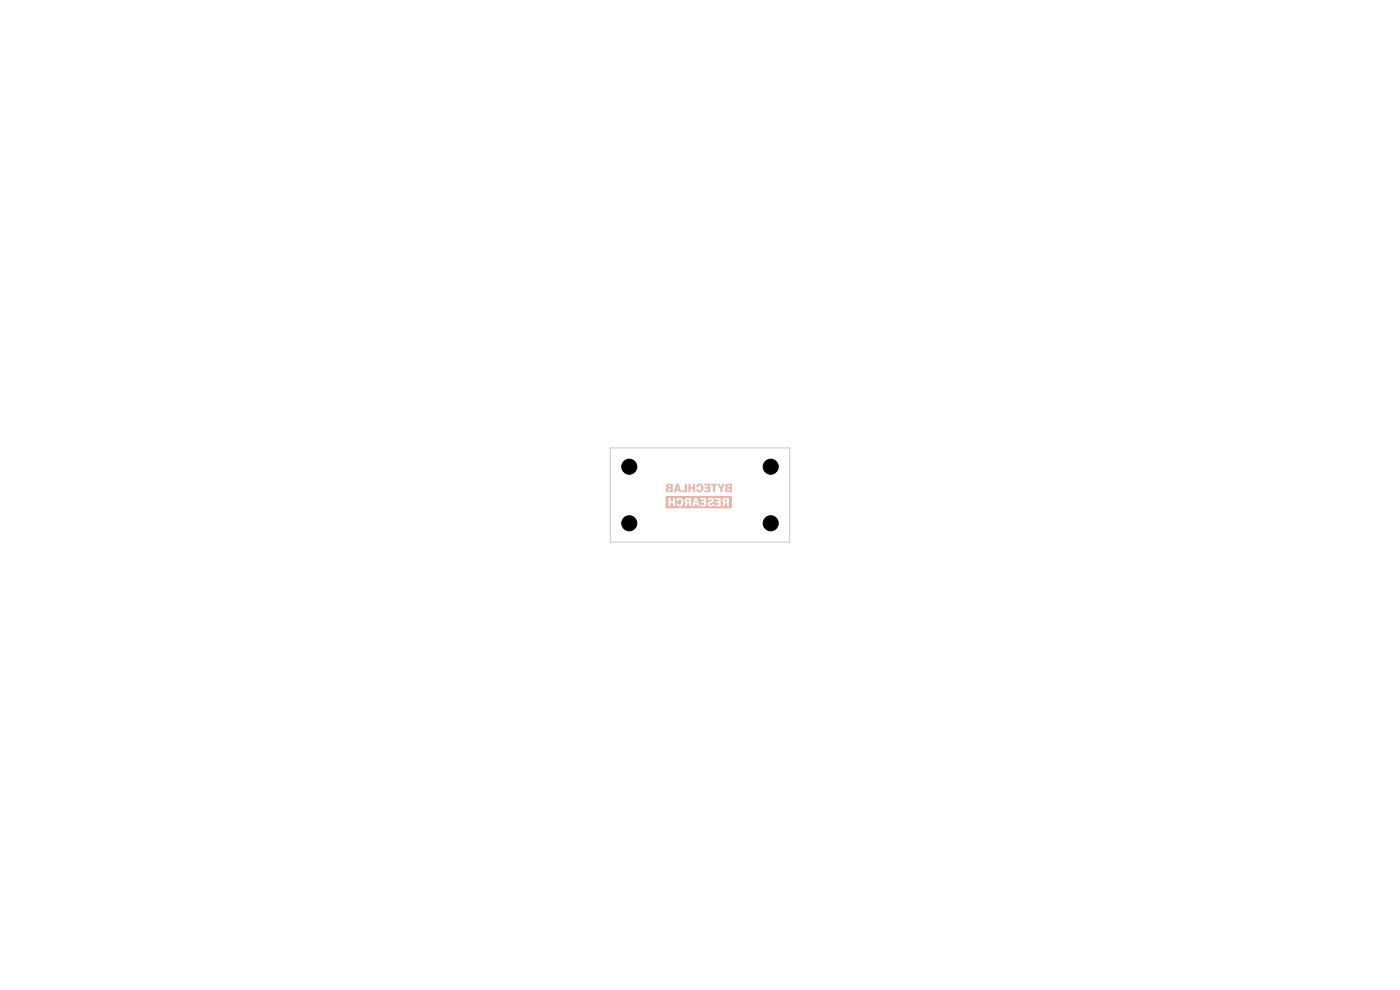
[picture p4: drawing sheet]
<svg xmlns="http://www.w3.org/2000/svg" width="297mm" height="210mm" viewBox="0 0 297 210" stroke-linecap="round" stroke-linejoin="round" font-family="sans-serif">
<g fill="#e8b2a7">
<path d="M152.2 102.6h.4l.3 .7 .4-.7h.5l-.6 1v.8h-.4v-.7z"/>
<path d="M147.6 106.1l.3 .6h-.4z"/>
<path d="M141.4 102.8l1.3-.2v1.8h-1.1l-.3-.1-.1-.3 1.1 .1v-.4h-.5l-.1 .3h-.5l.1-.3 .3-.2-.3-.4 1 .2v-.4l-1 .2z"/>
<path d="M143.4 102.7l.6-.1 .5 1.8h-.3l-.2-.4h-.5l-.1 .4h-.5l.2-.7h.9l-.2-.6-.2 .6h-.5z"/>
<path d="M145.3 102.6h.4v1.8h-1.1v-.3h.7z"/>
<path d="M153.7 106l.5-.1v.5h-.4z"/>
<path d="M141.2 105.2h14.1v2.6h-14.1v-2.2h.6v1.8h.4v-.7h.6v.7h.4v-1.1h.7l.2-.4 .4 .2v.9l-.4 .1-.2-.3h-.5l.2 .4 .4 .2 .8-.2 .2-.4-.1-.6h.3l.3 .4-.3 .8h.4l.3-.7h.3v.7h1.1l.1-.4h.6l.1 .4h.3l-.1-.3h.2v.3h1.3v-.4h.3l.2 .3 .3 .1h.6l.3-.3h.1v.3h1.3v-1.1h.4l.2 .3-.3 .8h.5l.2-.7h.3v.7h.5v-1.8l-1.2 .1-.2 .2-.1 .4h-.3v-.7h-1.3v.4h.9v.3l-.7 .1v.3h.7v.3l-1 .1v-.2h-.3l-.3 .2h-.3l-.1-.2 .9-.5v-.5l-.3-.3h-.5l-.4 .2v.3h.3l.1-.2h.3l.1 .2-.7 .3-.2 .6h-.3v-1.4h-1.3v.4h.9v.3h-.7v.4h.7v.4h-1.1l-.4-1.5h-.5l-.5 1.7-.3 .1v-1.8h-1l-.3 .2-.1 .4h-.3l-.3-.5-.6-.1-.4 .3-.2 .4h-.2v-.7h-.4v.7h-.6v-.7h-1z"/>
<path d="M146.1 102.6h.4v.7h.5v-.7h.5v1.8h-.5v-.7h-.5v.7h-.4z"/>
<path d="M149.4 102.6h1.3v1.8h-1.3v-.3h.9v-.4h-.7v-.4h.7v-.3h-.9z"/>
<path d="M153.9 102.8l1.4-.2v1.8h-1.1l-.3-.2-.1-.2 1 .1v-.4h-.4l-.2 .3h-.4v-.3l.3-.2-.3-.3 1 .1v-.4l-1 .3z"/>
<path d="M145.6 106.1l.6-.2v.5h-.5z"/>
<path d="M150.9 102.6h1.3v.4h-.5v1.4h-.4v-1.4h-.4z"/>
<path d="M147.9 102.8l.7-.2 .5 .4 .1 .9-.4 .5h-.6l-.4-.3-.1-.3h.4l.2 .3 .3-.1 .2-.2-.1-.7-.2-.2-.3 .1-.1 .3h-.4z"/>
</g>
<path d="M129.5 95h38v20h-38z" fill="none" stroke="#d0d2cd" stroke-width=".25"/>
<g fill="#000" stroke="#000" stroke-width=".21">
<circle cx="133.5" cy="99" r="1.6"/>
<circle cx="163.5" cy="99" r="1.6"/>
<circle cx="133.5" cy="111" r="1.6"/>
<circle cx="163.5" cy="111" r="1.6"/>
</g>
</svg>
